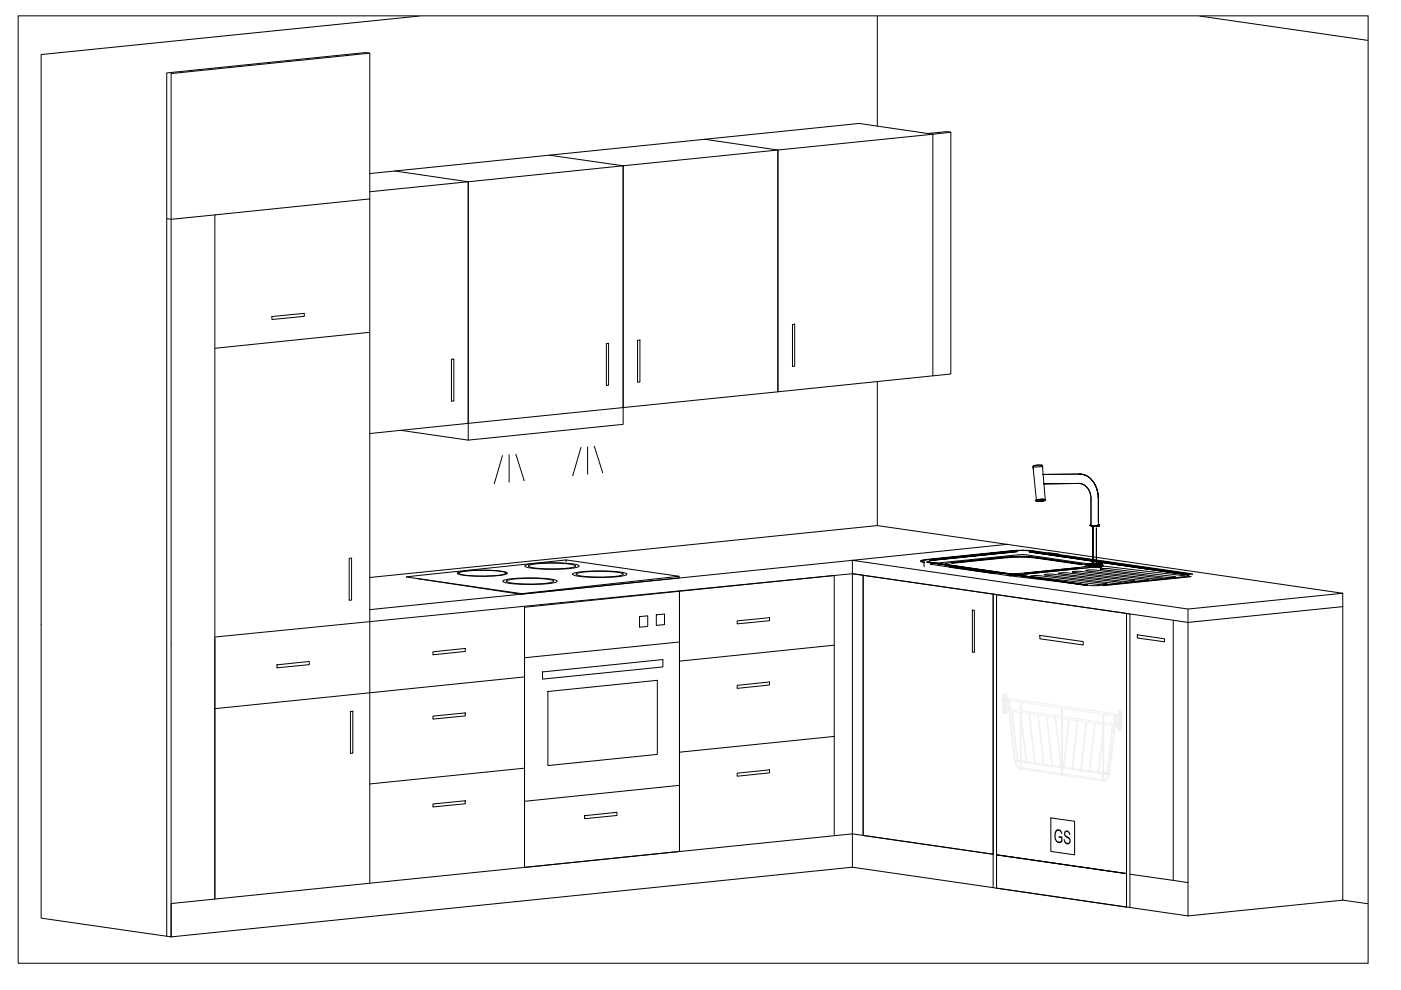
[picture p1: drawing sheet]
<svg xmlns="http://www.w3.org/2000/svg" width="297mm" height="210mm" viewBox="0 0 297 210" stroke-linecap="round" stroke-linejoin="round" font-family="sans-serif">
<defs><g id="words">
<text font-size="4.4" x="223.4" y="178.6" transform="rotate(8 223.4 178.6)">GS</text>
</g></defs>
<!-- layer: 0 -->
<g fill="none" stroke="#000" stroke-width=".21">
<path d="M3.9 3.4h286.2v200.8h-286.2zM78.4 11.3l-.9-.2-42.2 4.4v183M88.9 3.4l-80.2 8.2v183.1l27.6 3.9v-7l144.4-14.8 29.9 4.3M186 3.4v23.3M254.3 3.4l35.7 5.2M78.4 36.8l103.8-10.6 15.6 2.3 3.8-.5v51.3l-3.8 .4M83.7 36.3l15.6 2.2M116.5 32.9l15.6 2.3M149.4 29.5l15.5 2.3M201.6 28l-.9-.1-3.9 .4M45.6 45.6l-9.3 .9v152.1l144.4-14.7M78.4 42.2v-30.9l-42.1 4.3v30.9l-1-.1"/>
<path d="M78.4 70.5l-32.8 3.3M85 91.2l14.3 2.1M132.1 86.4v3.6l-32.8 3.3v-3.5M186 80.9v30.5M219 99.1l.8 7.1M221 98.9l.6 7M195.9 118.8v1.4M213.5 115.4l-27.5-4-107.6 11M222.3 117.2l2.3 .3M45.6 135.4v55.2v-145l32.8-3.4v145.1M88.3 122.1l-2.2 .2 24.3 3.7 2.4-.3M111.2 128.7v55.2"/>
<path d="M144 122.2v.3M176.9 136.8l-32.8 3.4M180.7 121.6l2.3 .4v55.1M180.7 121.6v-2.8l32.8-3.4 71.2 10.4-32.8 3.3-71.2-10.3-102.3 10.5M180.7 121.6l-135.1 13.5M248.8 131.5l-68.1-9.9v62.3M284.7 128.6v62.3l-32.8 3.3v-62.2l-3.1-.5v55.2M284.7 128.6l-32.8 3.4v-2.9M284.7 125.8v2.8M111.2 143.5l-65.6 6.8M176.9 156.1l-32.8 3.4M111.2 162.9l-32.8 3.3"/>
<path d="M176.9 177.2v-55.2l-32.8 3.4v55.1M180.7 183.9l71.2 10.3M210.6 188.2v-62.2l.7 .1v62.2M211.3 181.2l27.5 4M238.8 192.3v-62.2l.8 .1v62.2M239.6 185.3l12.3 1.8M284.7 190.9l5.3 .7"/>
</g>
<!-- layer: BASE -->
<g fill="none" stroke="#000" stroke-width=".21">
<path d="M57.7 67.1l6.8-.7v.7l-6.8 .6zM219 98.9l.5-.2 1.4-.1 .1 .1 .1 .4M219 98.8l1.6-.2a.18 .18 0 0 1 .3-.1 .18 .18 0 0 1 0 .3l-1.2 .2h-.5zM219 98.9l.1 .5M111.4 119.9a29.4 29.4 0 0 1 11.2-.1l.2 .2a7.2 7.2 0 0 1-3.8 .7 28.6 28.6 0 0 1-7.6-.5l-.1-.2zM112.1 119.9a25 25 0 0 1 9.8 0l.1 .1a6.5 6.5 0 0 1-3.5 .6 22.4 22.4 0 0 1-6.3-.4l-.2-.2zM120 118.7l24 3.5-33.4 3.7-22.3-3.2M195.9 119.2h.1M196.3 118.7l-.7 .1a.23 .23 0 0 0-.3 0 .23 .23 0 0 0 0 .3 .23 .23 0 0 0 .3 0l.3 .1M196.3 118.7l-.8 .1a.19 .19 0 0 0-.3 .1 .19 .19 0 0 0 0 .2 .19 .19 0 0 0 .3 0l.4 .1M196.3 118.6l18.6-1.9zM196.5 119.2l34.1 4.9z"/>
<path d="M196.6 119.2l34 4.9zM196.8 119.1l33.8 5zM197.1 118.8l18.5-1.9zM201.8 119.4l11.6-1.1v-.2l2.9-.1 3.2 .2 9.9 1.5-9.9-1.4-2.9-.2-2.7 .1zM201.8 119.3l11.6-1.2zM213.4 118.1l4-.1 2.2 .2M213.4 118.1l-11.7 1.2-1.4 .3 .1 .2 .9 .2M218.2 116.9l33.8 4.9-33.8-4.9M218.2 117l33.8 4.9-33.8-4.9M218.5 117l33.7 4.9M218.5 116.9l33.8 4.9M219.6 118.2l10.5 1.5a.21 .21 0 0 1 .3 .2 .21 .21 0 0 1-.3 .2l-12.9 1.4"/>
<path d="M219.6 106.1l1.5-.2a.22 .22 0 0 1 .3-.1 .22 .22 0 0 1 .1 .3l-.7 .2h-1zM219.6 106.1v.1l.3 .1 1.4-.1-1.5 .1-.2-.2 .4-.1zM219.6 118.2l9.8 1.4-9.8-1.3M219.8 106.1l.8-.2 .9 .1-1 .3-.7-.1zM219.8 106.2h.1M220 105.9l1.4-.1 .3 .2-.4 .2 .2-.1a.22 .22 0 0 0-.1-.3 .22 .22 0 0 0-.3 .1zM221.2 102.6l7.5-.1-7.5 .1M228.7 102.5l.7 .1 .6 .3 .7 .7 .4 .8 .2 .9v6.1M228.8 100.5l.9 .1 .8 .3 1.3 1.2 .7 1.5 .4 2.2-.4-2.2-.7-1.5-1.3-1.2-.8-.3zM228.8 100.5l-7.7 .1M230.4 119.6l.7 .3h1.9l.8-.2-.8-.2h-2.2l-.4 .1v.3l1.8-.2 1.3 .1 .3 .1v-.2v.2l-.4 .2h-2.2l-.8-.2zM230.4 119.6l.9-.2h1.6l.9 .2-.9-.2h-1.6l-.9 .2 .7-.1h1.9l.8 .2-.8 .2h-1.9l-.7-.3 .7 .2h2l.7-.2-.7 .2h-2z"/>
<path d="M230.4 119.9l1.8-.2 1.3 .1 .3 .1-.8 .2h-1.8l-.6-.1zM231.1 111.4l.3 .1 1.7-.1-1.7 .1zM231.1 111.4l.5 .1 1.5-.1-1.5 .1zM231.3 111.4l1.5 .1 .3-.1-.2-.1 .2 .1-.3 .1zM231.4 111.4l1.4 .1 .2-.1-.2-.1 .2 .1-.2 .1zM231.4 111.4l1.6-.1zM231.7 111.6l1.3-.1 .1-.1-.2-.1 .2 .1-.1 .1-1.3 .1h1l.3-.2-.3 .2zM231.7 111.5l1.3-.1zM231.7 119.7v-8.1v8.1M231.8 111.5l1.2-.2zM232.5 111.9v7.6M232.9 110.6v-4.8v5.5"/>
<path d="M91.8 138.2l6.8-.7v.6l-6.8 .7zM97 121.4a26.5 26.5 0 0 1 10.4 0l.2 .1a6.5 6.5 0 0 1-3.6 .7 25.7 25.7 0 0 1-6.9-.5l-.2-.2zM97.3 121.4a25 25 0 0 1 9.8 0l.2 .1a6.5 6.5 0 0 1-3.6 .6 22.4 22.4 0 0 1-6.3-.4l-.2-.2zM106.7 123.1a29.4 29.4 0 0 1 11.3 0l.2 .1a7.2 7.2 0 0 1-3.9 .7 28.6 28.6 0 0 1-7.5-.5l-.2-.2zM107.5 123.1a25 25 0 0 1 9.7 0l.2 .1a6.5 6.5 0 0 1-3.6 .6 22.4 22.4 0 0 1-6.3-.4l-.1-.2zM111.2 128.7l32.9-3.3v55.1l-32.9 3.4zM121.5 121.6a29.4 29.4 0 0 1 11.3 0l.1 .1a7.2 7.2 0 0 1-3.8 .7 28.6 28.6 0 0 1-7.6-.5l-.1-.1zM122.2 121.6a25 25 0 0 1 9.8 0l.2 .1a6.5 6.5 0 0 1-3.6 .6 22.4 22.4 0 0 1-6.3-.4l-.2-.1zM135.6 130.7l1.7-.1v2.2l-1.7 .2zM139.1 130.4l1.8-.2v2.2l-1.8 .2zM144 122.5l-31.2 3.2M144.1 136.1l-32.9 3.4"/>
<path d="M156.3 131.6l6.9-.6v.6l-6.9 .7zM183 122l27.6 4v55.1l-27.6-4zM201.3 120.1l9.6 1.4v.1l-9.6-1.4zM201.3 120l10.7 1.6h3.1l2.1-.1M201.3 120l9.8 1.5zM206.2 129.3l.4 .1v8.9h-.4zM215 122l-1.1 .1 17.5 2.1h1.5l18.3-1.9M216.4 121.8h-1l-.4 .2M216.4 121.8l.6 .1-2 .1M217.2 121.5l11.6-1.2zM217.3 121.6l11.6-1.2v.1l-11.6 1.2zM218.5 122.1l1.6-.1 14.7 1.8-1.8 .2z"/>
<path d="M221.4 121.8l1.7-.1 14.6 1.8-1.6 .2zM224.4 121.6l1.7-.2 14.6 1.8-1.6 .2zM227.3 121.2l1.8-.1 14.5 1.9h-1.9zM230.3 121l1.8-.2 14.4 1.9h-1.9zM231.5 120.3l-15.1 1.5M232.9 120.1l-1.3 .1-.1 .1M232.9 120.1l1.1-.1-17.1-2.4-19.6 2 16.6 2.5 1.1-.1M232.9 120.1l.7 .1-2.1 .1M232.9 120.1l1.1-.1 17.3 2.1M241.1 134.6l5.8 .8v.7l-5.8-.8zM249.3 122.3l-14.2-1.8-1.9 .1 14.4 1.8h1.5M252.5 122.2l-18.6 2 18.6-1.9"/>
<path d="M252.9 121.7l-33.8-4.9-2-.2-2.2 .1 4 .1 34 5M58.7 141l6.9-.8v.7l-6.9 .7zM74.3 150.8h.5v8.9h-.5zM91.8 151.8l6.8-.6v.6l-6.8 .7zM115 142.5l25.5-2.7v1.6l-25.5 2.6zM116.2 146.6l23.2-2.4v15.7l-23.2 2.4zM156.3 145.3l6.9-.7v.6l-6.9 .8zM91.8 170.5l6.8-.7v.6l-6.8 .7zM124 172.9l6.8-.7v.7l-6.8 .7zM144.1 166.5l-32.9 3.4M156.3 163.9l6.9-.7v.7l-6.9 .7z"/>
</g>
<!-- layer: DISHWASHER -->
<g fill="none" stroke="#f0f0f0" stroke-width=".21">
<path d="M212.5 150.4h.1M212.5 148h.1M212.5 147.9v2.5M212.6 148h.1M212.6 150.4h.1M212.6 148l.1 .2M212.6 150.3h.1M212.7 150.2h.1M212.7 148h.1M212.7 148.3h.1M212.7 150.5h.1M212.7 147.5h.1"/>
<path d="M212.7 148.7h.1M212.7 149.7h.1M212.7 150.9h.1M212.7 148.8l.2 .3M212.7 151v.1M212.7 150.3l-.1 .1M212.7 147.3v1.7l.2 .1M212.8 147.3h.1M212.8 149.5h.1M212.8 151.1v.1M212.8 149h.1M212.8 147.2h.1"/>
<path d="M212.8 151.2h.1M212.9 149.1h.1M212.9 147.2h.1M212.9 149.4h.1M212.9 151.3h.1M212.9 147.2l-.2 .2M212.9 149.4h-.2v1.7l.2 .2M212.9 147.2h.2M212.9 149.1h.2M212.9 149.4l-.2 .2M212.9 151.3h.2M212.9 149.4l.2 .1"/>
<path d="M212.9 147.2v1.9M212.9 149.4v1.9M213.1 149.1h.1M213.1 147.2h.1M213.1 151.3h.1M213.1 149.5h.1M213.1 147.2l.2 .3v1.6h-.2M213.1 149.5h.2v1.6l-.2 .2M213.1 147.2v1.9M213.1 149.5v1.8M213.1 149.5l.2 .2M213.1 147.3h.1"/>
<path d="M213.2 149l-.1 .1M213.3 150.3h.1M213.3 148.1h.1M213.3 148.4h.1M213.3 150.6h.1M213.3 148.8h.1M213.3 147.6h.1M213.3 151h.1M213.3 149.8h.1M213.3 150l.1 .2M213.3 148.9l-.2 .2M213.3 150.3h.6"/>
<path d="M213.3 148.1h.6M213.3 148.4h.6M213.3 150.6h.6M213.4 148.4h.1M213.4 148.4l.1 .1-.1 1.7M213.4 148.4l-.1 .2M213.4 150.2h.1M213.5 148.5v.1M213.5 150.1h.1M213.9 150.3h.1M213.9 148.1h.1M213.9 150.6h.1"/>
<path d="M213.9 148.4h.1M213.9 148.1v.3M213.9 148.4l.2 .1M213.9 148.1l22.5 3.3M213.9 148.4v2M213.9 150.7h.1M213.9 150.7l1.2 10.6a2.22 2.22 0 0 0 1.3 1.7M214 150.3h.1M214 148.5h.1M214.1 150.3h.1M214.1 148.5h.1M214.1 150.3l-.3 .1 .3 .3"/>
<path d="M214.1 148.5v1.8M214.1 150.7l1.2 10.5M214.1 150.7l.4 .1M214.1 150.3l2.2 .3M214.1 148.5l2.2 .4M214.5 150.8h.1M214.5 150.8l1.2 10.4M214.6 150.8l1.7 .3M214.6 150.8l1.2 10.5M216.3 148.9v1.7M216.3 151.1l.1 11.9M216.3 150.6h.1"/>
<path d="M216.3 151.1h.2M216.3 148.9h.1M216.5 150.6v.1M216.5 148.9h.1M216.5 148.9v1.8M216.5 151.1l-.1 11.9M216.5 151.1l1.7 .2M216.5 151.7l1.1 9.8M216.5 150.7l8.6 1.2M216.5 148.9l8.6 1.2M216.5 152.5l1.1 9M218.2 151.3l.1 .1"/>
<path d="M218.2 151.3l1.2 10.5M218.3 151.4l1.7 .2M218.3 151.4l1.2 10.4M220 151.6h.1M220 151.6l1.2 10.4M220.1 151.6l1.8 .3M220.1 151.6l1.2 10.5M221.9 151.9h.1M221.9 151.9l1.2 10.4M222 151.9l1.7 .2M222 151.9l1.1 10.4M223.7 152.1l.1 .1"/>
<path d="M223.7 152.1l1.2 10.5M223.8 152.2l1.2 10.4M223.8 152.2l1.3 .1M225.1 152.3l.1 12M225.1 150.1v1.8M225.1 151.9h.1M225.1 152.3l.2 .1M225.1 150.1h.1M225.2 151.9h.1M225.2 150.1l.1 .1M225.3 152.4l1.3 .1M225.3 150.2v1.7"/>
<path d="M225.3 152.4l-.1 11.9M225.3 151.9l8.5 1.3M225.3 150.2l8.5 1.2M226.6 152.5l-1.2 10.2M226.6 152.5l.1 .1M226.7 152.6l1.8 .2M226.7 152.6l-1.1 10.1M228.5 152.8l-1.2 10.1M228.5 152.8h.1M228.6 152.8l1.7 .3M228.6 152.8l-1.2 10.1M230.3 153.1l-1.2 10.1"/>
<path d="M230.3 153.1h.1M230.4 153.1l1.8 .2M230.4 153.1l-1.2 10.1M232.2 153.3l-1.2 10.2M232.2 153.3v.1M232.2 153.4l1.6 .2M232.2 153.4l-1.1 10.1M233.8 155h.1M233.8 155.8h.1M233.8 151.4v1.8M233.8 153.6l.1 12M233.8 151.4h.1"/>
<path d="M233.8 155l-1 8.7M233.8 153.2h.1M233.8 153.6h.2M233.8 155.8l-.9 7.9M234 153.2h.1M234 151.4h.1M234 151.4v1.8M234 153.6v11.9M234 153.6h.1M234 153.2l2.3 .3M234 151.4l2.3 .3M234.1 153.6l1.7 .3"/>
<path d="M234.1 153.6l-.1 .6M235.8 153.9l-1.1 10.1M235.8 153.9h.1M235.9 153.9h.4M235.9 153.9l-1.2 10.1M236.3 151.7v1.8M236.3 153.9l-1.2 10.2M236.3 153.5v.1M236.3 153.9l.1 .1M236.3 151.7v.1M236.3 153.6h.1M236.3 151.8h.1"/>
<path d="M236.4 153.6h.1M236.4 154h.1M236.4 151.8h.1M236.4 151.4h.1M236.4 153.9v.1M236.4 151.7v.1M236.4 153.9l-1.2 10.3a1.37 1.37 0 0 1-1.3 1.4M236.5 153.9h.1M236.5 151.7h.1M236.5 153.6h.1M236.5 151.4v.3M236.5 153.7v.2"/>
<path d="M236.5 153.9l.6 .1M236.5 151.7l-.2 .1M236.5 151.7v2M236.5 151.4l.6 .1M236.5 151.7l.6 .1M236.5 153.6l.6 .1M236.9 151.9h.1M236.9 151.9l-.1 1.5 .1 .2 .2-.1M236.9 153.6h.1M236.9 151.9l.2 .1M237 153.6h.1M237.1 151.5h.1"/>
<path d="M237.1 151.8h.1M237.1 151.1h.1M237.1 152.2h.1M237.1 153.7h.1M237.1 154h.1M237.1 153.3h.1M237.1 154.4h.1M237.1 150.9h.1M237.1 152.4h.1M237.1 154.6h.1M237.1 153.1v.1M237.2 152.6h.1"/>
<path d="M237.3 150.8h.1M237.3 152.6h.1M237.3 154.8h.1M237.3 153h.1M237.3 152.6h-.2l.1-1.8h.2v1.8M237.3 153l-.2-.1v1.8l.2 .1M237.3 153h-.2M237.3 154.8h.2M237.3 150.8v1.8M237.3 153v1.8M237.4 152.6h.1M237.4 154.8h.1"/>
<path d="M237.4 153h.1M237.4 150.8l.3 .2v1.7l-.3-.1M237.4 153h.3l-.1 1.7M237.4 153v1.8M237.5 153l.2 .2M237.5 154.8h.1M237.5 153h.1M237.5 152.6h.1M237.6 150.9h.1M237.6 154.7l-.1 .1M237.6 150.9v.1M237.6 154.7h.1"/>
<path d="M237.7 151.6h.1M237.7 151.9h.1M237.7 152.3h.1M237.7 151.2h.1M237.7 153.8h.1M237.7 154.1h.1M237.7 154.5h.1M237.7 153.4h.1M237.7 152.5l-.1 .1-.5-.1M237.7 153.9l.1 .2M237.7 154h.1M237.7 151.7h.1"/>
<path d="M237.8 151.7h.1M237.8 151.7l-.1 .1M237.8 154.1h.1M237.8 151.6h.1M237.8 151.6v2.5M237.8 151.6v.1M215.3 161.2h.4M215.3 161.2v.2M215.3 161.4l.1 .3a1.41 1.41 0 0 0 .9 1M215.3 161.4l1 .1M215.7 161.2v.1M215.8 161.3h.1"/>
<path d="M215.8 161.3h.5M216.3 162.7h.1M216.3 161.3h.1M216.3 161.5h.1M216.4 163h.1M216.4 163l17.5 2.6M216.5 163h.1M216.5 162.7h.1M216.5 161.3h.1M216.5 161.6h.1M216.5 162.7l8.6 1.3M216.5 161.3l1.1 .2"/>
<path d="M216.5 161.6l8.6 1.2M217.6 161.5h.1M217.6 161.5l1.8 .3M219.4 161.8h.1M219.5 161.8h.1M219.5 161.8l1.7 .2M221.2 162v.1M221.3 162.1h.1M221.3 162.1l1.8 .2M223.1 162.3h.1M223.1 162.3l1.8 .3M224.9 162.6h.1"/>
<path d="M225 162.6h.1M225.1 164h.1M225.1 162.8h.1M225.1 164.3h.1M225.2 164.3h.1M225.3 164.2h.1M225.3 164h.1M225.3 162.8h.1M225.3 162.6h.1M225.3 162.6l.1 .1M225.3 164l8.5 1.3M225.3 162.8l8.5 1.3"/>
<path d="M225.4 162.7h.1M225.5 162.7h.1M225.6 162.7l1.7 .2M227.3 162.9h.1M227.4 162.9l1.7 .3M227.4 162.9v.1M229.1 163.2h.1M229.2 163.2h.1M229.2 163.2l1.8 .3M231 163.5h.1M231.1 163.5h.1M231.1 163.5l1.7 .2"/>
<path d="M232.8 163.7h.1M232.9 163.7v.1M232.9 163.7l.9 .2M233.8 165.3h.1M233.8 163.9h.1M233.8 164.1h.1M233.9 165.6h.1M234 165.5h.1M234 165.3h.1M234 163.9h.1M234 164.1h.1M234 165.5l-.1 .1"/>
<path d="M234 163.9l.7 .1M234 164.1l1 .2M234.7 164h.1M234.7 164l.4 .1M235 164.3l-.1 .2a1.02 1.02 0 0 1-.9 .8M235.1 164.1l-.1 .2"/>
</g>
<path d="M211.3 126.1l27.5 4v55.1l-27.5-4zM220.5 134.7l9.2 1.3v.8l-9.2-1.4zM222.8 173.4l5 .7v7.1l-5-.7zM211.3 181.2l27.5 4v7.1l-27.5-4z" fill="none" stroke="#000" stroke-width=".21"/>
<!-- layer: TOP - 600_2 -->
<path d="M99.3 38.5l32.8-3.3v51.2l-32.8 3.4zM132.1 35.2l32.8-3.4v51.3l-32.8 3.3zM164.9 31.8l32.9-3.3v51.2l-32.9 3.4zM78.4 40.7l20.9-2.2v51.3l-20.9 2.1" fill="none" stroke="#000" stroke-width=".21"/>
<!-- layer: BOTTOM - 600_1 -->
<path d="M95.7 76.2l.5-.1v8.9l-.5 .1zM128.6 72.8h.4v8.9h-.4zM135.2 72.2l.5-.1v8.9h-.5zM168 68.8l.5-.1v9h-.5z" fill="none" stroke="#000" stroke-width=".21"/>
<!-- layer: ASPIRATOR -->
<path d="M106.6 96.5l-1.8 6.1M107.9 96.4v5.9M109.3 96.2l1.9 5.8M123.2 94.8l-1.8 6.1M124.6 94.7v5.9M126 94.5l1.8 5.8M120 119.1v-.4l-31.7 3.4" fill="none" stroke="#000" stroke-width=".21"/>
<path d="M74 118.4l.5-.1v8.9l-.5 .1z" fill="none" stroke="#000" stroke-width=".21"/>
<use href="#words"/>
</svg>
